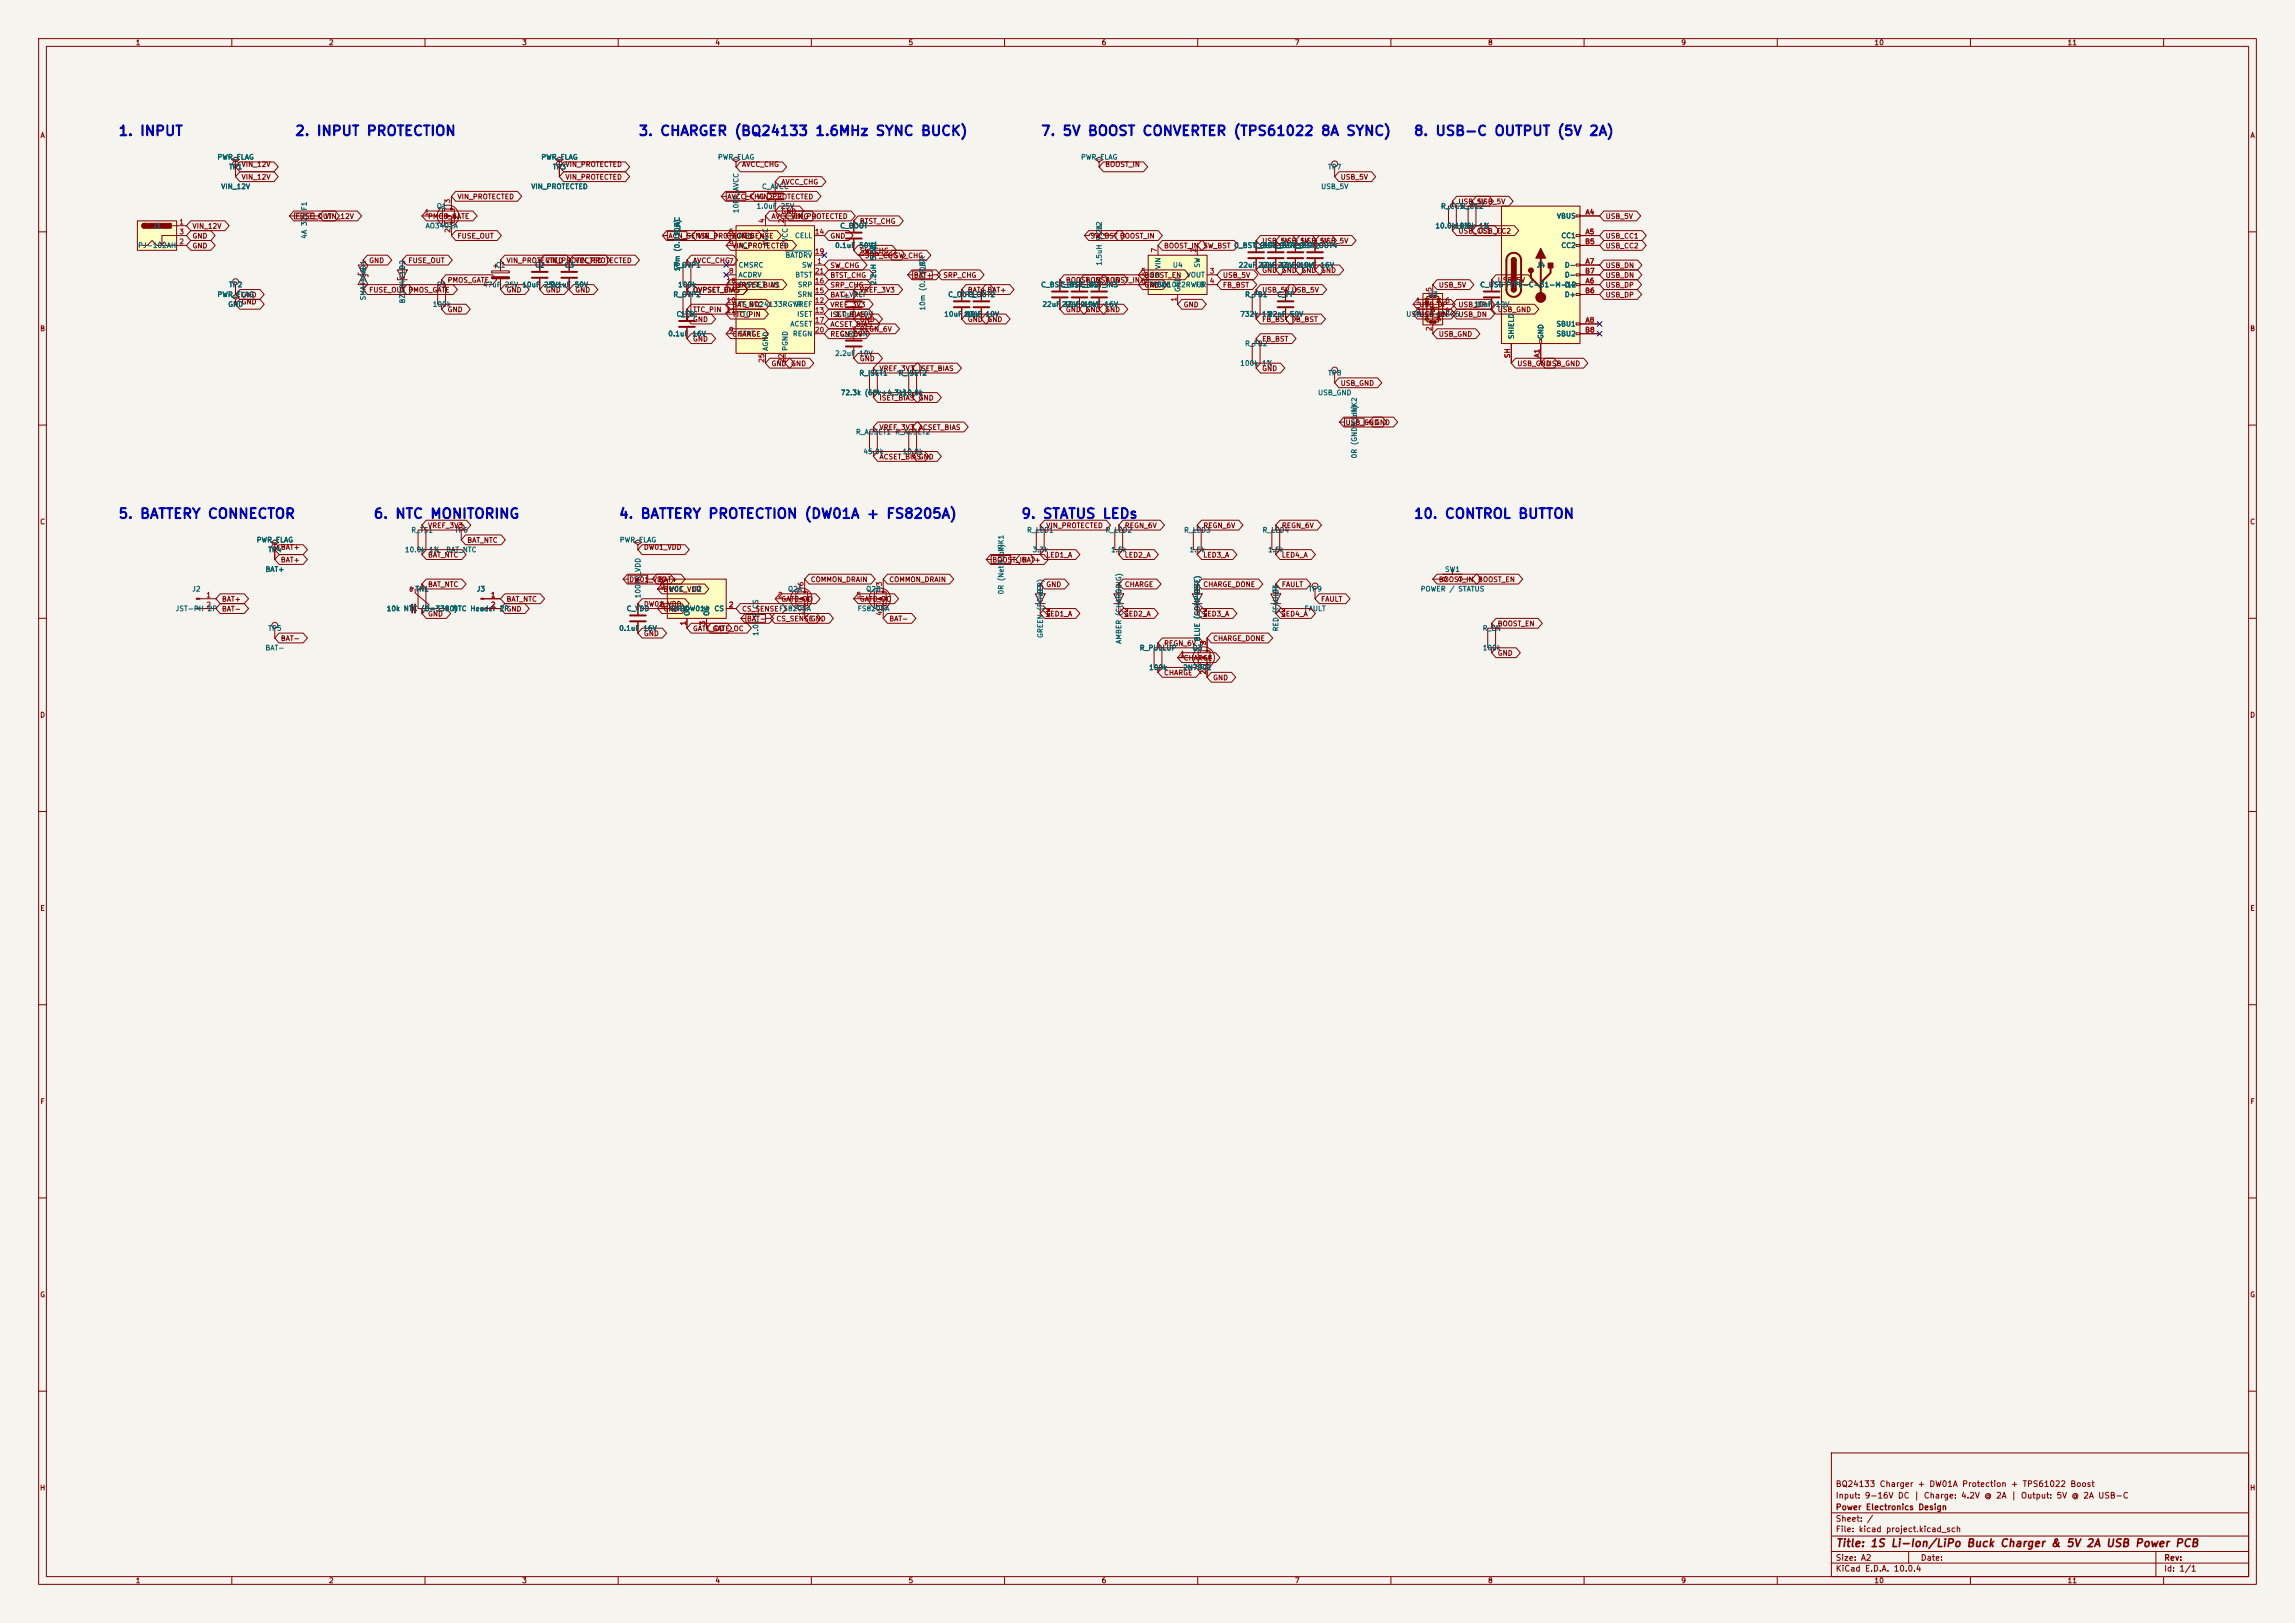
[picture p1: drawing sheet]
<svg xmlns="http://www.w3.org/2000/svg" width="594mm" height="420mm" viewBox="0 0 594 420" stroke-linecap="round" stroke-linejoin="round" font-family="sans-serif">
<defs><g id="words">
<g font-size="2.5" fill="#0000c2">
<text x="30.5" y="35.8">1. INPUT</text>
<text x="76.2" y="35.8">2. INPUT PROTECTION</text>
<text x="165.1" y="35.8">3. CHARGER (BQ24133 1.6MHz SYNC BUCK)</text>
<text x="269.2" y="35.8">7. 5V BOOST CONVERTER (TPS61022 8A SYNC)</text>
<text x="365.8" y="35.8">8. USB-C OUTPUT (5V 2A)</text>
<text x="30.5" y="134.8">5. BATTERY CONNECTOR</text>
<text x="96.5" y="134.8">6. NTC MONITORING</text>
<text x="160" y="134.8">4. BATTERY PROTECTION (DW01A + FS8205A)</text>
<text x="264.2" y="134.8">9. STATUS LEDs</text>
<text x="365.8" y="134.8">10. CONTROL BUTTON</text>
</g>
<text font-size="2" fill="#840000" x="475" y="400.8">Title: 1S Li-Ion/LiPo Buck Charger &amp; 5V 2A USB Power PCB</text>
<g font-size="1.5" fill="#840000">
<text x="475" y="388.1">Input: 9-16V DC | Charge: 4.2V @ 2A | Output: 5V @ 2A USB-C</text>
<text x="475" y="385.1">BQ24133 Charger + DW01A Protection + TPS61022 Boost</text>
<text x="475" y="394.1">Sheet: /</text>
<text x="475" y="391.1">Power Electronics Design</text>
<text x="475" y="396.8">File: kicad project.kicad_sch</text>
<text x="475" y="407">KiCad E.D.A. 10.0.4</text>
<text x="475" y="404.2">Size: A2</text>
<text x="497" y="404.2">Date:</text>
<text x="560" y="404.2">Rev:</text>
<text x="560" y="407">Id: 1/1</text>
</g>
<g font-size="1.3" fill="#840000">
<text x="35" y="12">1</text>
<text x="85" y="12">2</text>
<text x="135" y="12">3</text>
<text x="185" y="12">4</text>
<text x="235" y="12">5</text>
<text x="285" y="12">6</text>
<text x="335" y="12">7</text>
<text x="385" y="12">8</text>
<text x="435" y="12">9</text>
<text x="485" y="12">10</text>
<text x="535" y="12">11</text>
<text x="10.3" y="36">A</text>
<text x="582.3" y="36">A</text>
<text x="62.4" y="43.5">VIN_12V</text>
<text x="62.4" y="46.8">VIN_12V</text>
<text x="146.2" y="43.5">VIN_PROTECTED</text>
<text x="146.2" y="46.8">VIN_PROTECTED</text>
<text x="191.9" y="43.5">AVCC_CHG</text>
<text x="285.9" y="43.5">BOOST_IN</text>
<text x="346.9" y="46.8">USB_5V</text>
<text x="118.3" y="51.9">VIN_PROTECTED</text>
<text x="188.1" y="51.9">AVCC_CHG</text>
<text x="195.7" y="51.9">VIN_PROTECTED</text>
<text x="202.1" y="48.1">AVCC_CHG</text>
<text x="377.3" y="53.1">USB_5V</text>
<text x="382.4" y="53.1">USB_5V</text>
<text x="49.7" y="59.5">VIN_12V</text>
<text x="76.4" y="56.9">FUSE_OUT</text>
<text x="84" y="56.9">VIN_12V</text>
<text x="110.6" y="56.9">PMOS_GATE</text>
<text x="199.5" y="56.9">AVCC_CHG</text>
<text x="202.1" y="55.7">GND</text>
<text x="204.6" y="56.9">VIN_PROTECTED</text>
<text x="222.4" y="58.2">BTST_CHG</text>
<text x="415.4" y="56.9">USB_5V</text>
<text x="49.7" y="64.6">GND</text>
<text x="49.7" y="62">GND</text>
<text x="118.3" y="62">FUSE_OUT</text>
<text x="172.9" y="62">ACN_SENSE</text>
<text x="180.5" y="62">VIN_PROTECTED</text>
<text x="189.4" y="62">ACN_SENSE</text>
<text x="189.4" y="64.6">VIN_PROTECTED</text>
<text x="214.8" y="62">GND</text>
<text x="222.4" y="65.8">SW_CHG</text>
<text x="282.1" y="62">SW_BST BOOST_IN</text>
<text x="301.1" y="64.6">BOOST_IN</text>
<text x="311.3" y="64.6">SW_BST C_BST_OUT1</text>
<text x="326.5" y="63.3">USB_5V</text>
<text x="331.6" y="63.3">USB_5V</text>
<text x="336.7" y="63.3">USB_5V</text>
<text x="341.8" y="63.3">USB_5V</text>
<text x="377.3" y="60.8">USB_CC1</text>
<text x="382.4" y="60.8">USB_CC2</text>
<text x="415.4" y="64.6">USB_CC2</text>
<text x="415.4" y="62">USB_CC1</text>
<text x="95.4" y="68.4">GND</text>
<text x="105.6" y="68.4">FUSE_OUT</text>
<text x="131" y="68.4">VIN_PROTECTED</text>
<text x="141.1" y="68.4">VIN_PROTECTED</text>
<text x="148.7" y="68.4">VIN_PROTECTED</text>
<text x="179.2" y="68.4">AVCC_CHG7</text>
<text x="214.8" y="69.6">SW_CHG</text>
<text x="223.7" y="67.1">SRP_CHG</text>
<text x="231.3" y="67.1">SW_CHG</text>
<text x="326.5" y="70.9">GND</text>
<text x="331.6" y="70.9">GND</text>
<text x="336.7" y="70.9">GND</text>
<text x="341.8" y="70.9">GND</text>
<text x="415.4" y="69.6">USB_DN</text>
<text x="62.4" y="77.3">GND</text>
<text x="95.4" y="76">FUSE_OUT PMOS_GATE</text>
<text x="115.7" y="73.5">PMOS_GATE</text>
<text x="131" y="76">GND</text>
<text x="141.1" y="76">GND</text>
<text x="148.7" y="76">GND</text>
<text x="179.2" y="76">OVPSET_BIAS</text>
<text x="189.4" y="74.7">OVPSET_BIAS</text>
<text x="214.8" y="77.3">BAT+</text>
<text x="214.8" y="74.7">SRP_CHG</text>
<text x="214.8" y="72.2">BTST_CHG</text>
<text x="222.4" y="76">VREF_3V3</text>
<text x="236.4" y="72.2">BAT+</text>
<text x="244" y="72.2">SRP_CHG</text>
<text x="250.3" y="76">BAT+BAT+</text>
<text x="275.7" y="73.5">BOOST_IN</text>
<text x="280.8" y="73.5">BOOST_IN</text>
<text x="285.9" y="73.5">BOOST_IN6</text>
<text x="296.1" y="72.2">BOOST_EN</text>
<text x="296.1" y="74.7">GND</text>
<text x="316.4" y="72.2">USB_5V</text>
<text x="316.4" y="74.7">FB_BST</text>
<text x="326.5" y="76">USB_5V USB_5V</text>
<text x="372.3" y="74.7">USB_5V</text>
<text x="387.5" y="73.5">USB_5V</text>
<text x="415.4" y="77.3">USB_DP</text>
<text x="415.4" y="72.2">USB_DN</text>
<text x="415.4" y="74.7">USB_DP</text>
<text x="62.4" y="79.1">GND</text>
<text x="115.7" y="81.1">GND</text>
<text x="179.2" y="83.6">GND</text>
<text x="179.2" y="81.1">TTC_PIN</text>
<text x="189.4" y="79.8">BAT_NTC</text>
<text x="189.4" y="82.3">TTC_PIN</text>
<text x="214.8" y="82.3">ISET_BIAS</text>
<text x="214.8" y="79.8">VREF_3V3</text>
<text x="222.4" y="83.6">GND</text>
<text x="250.3" y="83.6">GND</text>
<text x="255.4" y="83.6">GND</text>
<text x="275.7" y="81.1">GND</text>
<text x="280.8" y="81.1">GND</text>
<text x="285.9" y="81.1">GND</text>
<text x="306.2" y="79.8">GND</text>
<text x="326.5" y="83.6">FB_BST FB_BST</text>
<text x="367.2" y="79.8">USB_DP</text>
<text x="367.2" y="82.3">USB_DN</text>
<text x="377.3" y="79.8">USB_DP</text>
<text x="387.5" y="81.1">USB_GND</text>
<text x="10.3" y="86">B</text>
<text x="179.2" y="88.7">GND</text>
<text x="189.4" y="87.4">CHARGE</text>
<text x="214.8" y="84.9">ACSET_BIAS</text>
<text x="214.8" y="87.4">REGN_6V</text>
<text x="222.4" y="86.2">REGN_6V</text>
<text x="326.5" y="88.7">FB_BST</text>
<text x="372.3" y="87.4">USB_GND</text>
<text x="582.3" y="86">B</text>
<text x="199.5" y="95">GND</text>
<text x="204.6" y="95">GND</text>
<text x="222.4" y="93.8">GND</text>
<text x="392.6" y="95">USB_GND</text>
<text x="400.2" y="95">USB_GND</text>
<text x="227.5" y="96.3">VREF_3V3 ISET_BIAS</text>
<text x="326.5" y="96.3">GND</text>
<text x="346.9" y="100.1">USB_GND</text>
<text x="227.5" y="103.9">ISET_BIAS GND</text>
<text x="227.5" y="111.6">VREF_3V3 ACSET_BIAS</text>
<text x="348.1" y="110.3">USB_GND</text>
<text x="355.8" y="110.3">GND</text>
<text x="227.5" y="119.2">ACSET_BIAS</text>
<text x="237.6" y="119.2">GND</text>
<text x="10.3" y="136">C</text>
<text x="110.6" y="137">VREF_3V3</text>
<text x="270.7" y="137">VIN_PROTECTED</text>
<text x="291" y="137">REGN_6V</text>
<text x="311.3" y="137">REGN_6V</text>
<text x="331.6" y="137">REGN_6V</text>
<text x="582.3" y="136">C</text>
<text x="72.5" y="142.6">BAT+</text>
<text x="120.8" y="140.8">BAT_NTC</text>
<text x="166.5" y="142.6">DW01_VDD</text>
<text x="72.5" y="145.8">BAT+</text>
<text x="110.6" y="144.6">BAT_NTC</text>
<text x="256.7" y="145.8">BOOST_IN</text>
<text x="264.3" y="145.8">BAT+</text>
<text x="270.7" y="144.6">LED1_A</text>
<text x="291" y="144.6">LED2_A</text>
<text x="311.3" y="144.6">LED3_A</text>
<text x="331.6" y="144.6">LED4_A</text>
<text x="110.6" y="152.2">BAT_NTC</text>
<text x="162.7" y="150.9">DW01_VDD</text>
<text x="170.3" y="150.9">BAT+</text>
<text x="171.6" y="153.5">DW01_VDD</text>
<text x="209.7" y="150.9">COMMON_DRAIN</text>
<text x="230" y="150.9">COMMON_DRAIN</text>
<text x="270.7" y="152.2">GND</text>
<text x="291" y="152.2">CHARGE</text>
<text x="311.3" y="152.2">CHARGE_DONE</text>
<text x="331.6" y="152.2">FAULT</text>
<text x="372.3" y="150.9">BOOST_IN</text>
<text x="382.4" y="150.9">BOOST_EN</text>
<text x="57.3" y="156">BAT+</text>
<text x="57.3" y="158.5">BAT-</text>
<text x="110.6" y="159.8">GND</text>
<text x="131" y="156">BAT_NTC</text>
<text x="131" y="158.5">GND</text>
<text x="166.5" y="157.3">DW01_VDD</text>
<text x="171.6" y="158.5">GND</text>
<text x="191.9" y="158.5">CS_SENSEFS8205A</text>
<text x="193.2" y="161.1">BAT-</text>
<text x="200.8" y="161.1">CS_SENSE</text>
<text x="202.1" y="156">GATE_OD</text>
<text x="209.7" y="161.1">GND</text>
<text x="222.4" y="156">GATE_OC</text>
<text x="230" y="161.1">BAT-</text>
<text x="270.7" y="159.8">LED1_A</text>
<text x="291" y="159.8">LED2_A</text>
<text x="311.3" y="159.8">LED3_A</text>
<text x="331.6" y="159.8">LED4_A</text>
<text x="341.8" y="156">FAULT</text>
<text x="72.5" y="166.2">BAT-</text>
<text x="166.5" y="164.9">GND</text>
<text x="179.2" y="163.6">GATE_OD</text>
<text x="184.3" y="163.6">GATE_OC</text>
<text x="301.1" y="167.4">REGN_6V</text>
<text x="313.8" y="166.2">CHARGE_DONE</text>
<text x="387.5" y="162.4">BOOST_EN</text>
<text x="306.2" y="171.2">CHARGE</text>
<text x="387.5" y="170">GND</text>
<text x="301.1" y="175.1">CHARGE</text>
<text x="313.8" y="176.3">GND</text>
<text x="10.3" y="186">D</text>
<text x="582.3" y="186">D</text>
<text x="10.3" y="236">E</text>
<text x="582.3" y="236">E</text>
<text x="10.3" y="286">F</text>
<text x="582.3" y="286">F</text>
<text x="10.3" y="336">G</text>
<text x="582.3" y="336">G</text>
<text x="10.2" y="386">H</text>
<text x="582.2" y="386">H</text>
<text x="35" y="410">1</text>
<text x="85" y="410">2</text>
<text x="135" y="410">3</text>
<text x="185" y="410">4</text>
<text x="235" y="410">5</text>
<text x="285" y="410">6</text>
<text x="335" y="410">7</text>
<text x="385" y="410">8</text>
<text x="435" y="410">9</text>
<text x="485" y="410">10</text>
<text x="535" y="410">11</text>
</g>
<g font-size="1.3" fill="#006464">
<text x="56.1" y="41.6">PWR_FLAG</text>
<text x="140" y="41.6">PWR_FLAG</text>
<text x="185.7" y="41.6">PWR_FLAG</text>
<text x="279.7" y="41.6">PWR_FLAG</text>
<text x="59.1" y="44.2">TP1</text>
<text x="143" y="44.2">TP3</text>
<text x="343.6" y="44.2">TP7</text>
<text x="57.1" y="49.2">VIN_12V</text>
<text x="137.4" y="49.2">VIN_PROTECTED</text>
<text x="191.5" y="51.8" transform="rotate(-90 191.5 51.8)">R_AVCC</text>
<text x="197.1" y="49.2">C_AVCC</text>
<text x="341.8" y="49.2">USB_5V</text>
<text x="39.4" y="59.4">J1</text>
<text x="79.7" y="54.6" transform="rotate(-90 79.7 54.6)">F1</text>
<text x="110" y="59.4">AO3401A</text>
<text x="112.9" y="54.3">Q1</text>
<text x="191.5" y="55.3" transform="rotate(-90 191.5 55.3)">10R</text>
<text x="195.7" y="54.3">1.0uF 25V</text>
<text x="217.3" y="59.4">C_BOOT</text>
<text x="285.5" y="59.6" transform="rotate(-90 285.5 59.6)">L2</text>
<text x="371.4" y="59.4">10.0k10.0k 1%</text>
<text x="372.8" y="54.3">R_CC1</text>
<text x="377.6" y="59.4">1%</text>
<text x="377.9" y="54.3">R_CC2</text>
<text x="402.8" y="56.9">VBUS</text>
<text x="35.6" y="64.5">PJ-102AH</text>
<text x="79.7" y="61.9" transform="rotate(-90 79.7 61.9)">4A 32V</text>
<text x="176.2" y="60.8" transform="rotate(-90 176.2 60.8)">R_AC</text>
<text x="191" y="61.9">ACN</text>
<text x="191" y="64.5">ACP</text>
<text x="199.1" y="63.8" transform="rotate(-90 199.1 63.8)">AVCC</text>
<text x="204.2" y="64" transform="rotate(-90 204.2 64)">PVCC</text>
<text x="205.6" y="61.9">CELL</text>
<text x="216" y="64.5">0.1uF 50V</text>
<text x="227" y="64.7" transform="rotate(-90 227 64.7)">L1</text>
<text x="319.3" y="64.5">C_BST_OUT1</text>
<text x="324.4" y="64.5">C_BST_OUT2</text>
<text x="329.4" y="64.5">C_BST_OUT3</text>
<text x="334.5" y="64.5">C_BST_OUT4</text>
<text x="404" y="61.9">CC1</text>
<text x="404" y="64.5">CC2</text>
<text x="105.1" y="69.9" transform="rotate(-90 105.1 69.9)">D2</text>
<text x="128.2" y="69.6">C1</text>
<text x="138.4" y="69.6">C2</text>
<text x="146" y="69.6">C3</text>
<text x="174.1" y="69.6">R_OVP1</text>
<text x="176.2" y="70.3" transform="rotate(-90 176.2 70.3)">10m (0.010R)</text>
<text x="191" y="69.6">CMSRC</text>
<text x="203.2" y="67">BATDRV</text>
<text x="207.4" y="69.6">SW</text>
<text x="239.7" y="71" transform="rotate(-90 239.7 71)">R_SR</text>
<text x="285.5" y="68.9" transform="rotate(-90 285.5 68.9)">1.5uH 9.2A</text>
<text x="300.7" y="69.8" transform="rotate(-90 300.7 69.8)">VIN</text>
<text x="303.4" y="69.6">U4</text>
<text x="310.9" y="69.4" transform="rotate(-90 310.9 69.4)">SW</text>
<text x="320.5" y="69.6">22uF</text>
<text x="325.5" y="69.6">22uF</text>
<text x="326.1" y="69.6">10V</text>
<text x="330.6" y="69.6">22uF</text>
<text x="331.2" y="69.6">10V</text>
<text x="335.4" y="69.6">0.1uF 16V</text>
<text x="336.2" y="69.6">10V</text>
<text x="397.6" y="69.6">J4</text>
<text x="404.9" y="69.6">D-</text>
<text x="56.1" y="77.2">PWR_FLAG</text>
<text x="59.1" y="74.6">TP2</text>
<text x="95" y="77.9" transform="rotate(-90 95 77.9)">SMAJ16AD1</text>
<text x="113" y="74.6">R1</text>
<text x="124.9" y="74.6">47uF</text>
<text x="130.5" y="74.6">25V 10uF</text>
<text x="135" y="74.6">10uF</text>
<text x="140.7" y="74.6">25V</text>
<text x="142.4" y="74.6">0.1uF 50V</text>
<text x="174.1" y="77.2">R_OVP2</text>
<text x="175.4" y="74.6">100k</text>
<text x="191" y="72.1">ACDRV</text>
<text x="191" y="74.6">OVPSET</text>
<text x="199.3" y="74.6">U1</text>
<text x="205.7" y="72.1">BTST</text>
<text x="206.3" y="77.2">SRN</text>
<text x="206.4" y="74.6">SRP</text>
<text x="217.5" y="77.2">C_VREF</text>
<text x="227" y="74" transform="rotate(-90 227 74)">2.2uH 5.5A</text>
<text x="245.3" y="77.2">C_OUT1</text>
<text x="250.4" y="77.2">C_OUT2</text>
<text x="269.3" y="74.6">C_BST_IN1</text>
<text x="274.4" y="74.6">C_BST_IN2</text>
<text x="279.5" y="74.6">C_BST_IN3</text>
<text x="297.3" y="74.6">TPS61022RWUR</text>
<text x="297.7" y="72.1">EN</text>
<text x="297.7" y="74.6">MODE</text>
<text x="305.8" y="75.7" transform="rotate(-90 305.8 75.7)">GND</text>
<text x="307" y="72.1">VOUT</text>
<text x="309.4" y="74.6">FB</text>
<text x="322.1" y="77.2">R_FB1</text>
<text x="330.4" y="77.2">C_FF</text>
<text x="369.5" y="77.2">U3</text>
<text x="383" y="74.6">C_USB TYPE-C-31-M-12</text>
<text x="404.9" y="74.6">D+</text>
<text x="404.9" y="77.2">D+</text>
<text x="404.9" y="72.1">D-</text>
<text x="58.9" y="79.7">GND</text>
<text x="105.1" y="78.7" transform="rotate(-90 105.1 78.7)">BZX84C12</text>
<text x="111.9" y="79.7">100k</text>
<text x="175" y="82.3">C_TTC</text>
<text x="176" y="82.3">11k</text>
<text x="191" y="79.7">TS BQ24133RGYR</text>
<text x="191" y="82.3">TTC</text>
<text x="205.5" y="79.7">VREF</text>
<text x="206.2" y="82.3">ISET</text>
<text x="216" y="82.3">1.0uF 10V</text>
<text x="239.7" y="80.5" transform="rotate(-90 239.7 80.5)">10m (0.010R)</text>
<text x="244.3" y="82.3">10uF</text>
<text x="249.3" y="82.3">10uF</text>
<text x="249.9" y="82.3">10V</text>
<text x="255" y="82.3">10V</text>
<text x="269.7" y="79.7">22uF</text>
<text x="274.7" y="79.7">22uF</text>
<text x="275.3" y="79.7">10V</text>
<text x="279.5" y="79.7">0.1uF 16V</text>
<text x="280.4" y="79.7">10V</text>
<text x="320.9" y="82.3">732k 1%</text>
<text x="328.1" y="82.3">22pF</text>
<text x="333.7" y="82.3">50V</text>
<text x="363.8" y="82.3">USBLC6-2SC6USB_DN</text>
<text x="381.4" y="79.7">10uF</text>
<text x="387" y="79.7">10V</text>
<text x="172.8" y="87.3">0.1uF 16V</text>
<text x="191" y="87.3">STAT</text>
<text x="204.4" y="84.8">ACSET</text>
<text x="205.1" y="87.3">REGN</text>
<text x="217.2" y="87.3">C_REGN</text>
<text x="322.1" y="89.9">R_FB2</text>
<text x="392.1" y="87.9" transform="rotate(-90 392.1 87.9)">SHIELD</text>
<text x="399.8" y="87.9" transform="rotate(-90 399.8 87.9)">GND</text>
<text x="402.7" y="84.8">SBU1</text>
<text x="402.7" y="87.3">SBU2</text>
<text x="199.1" y="90.9" transform="rotate(-90 199.1 90.9)">AGND</text>
<text x="204.2" y="90.9" transform="rotate(-90 204.2 90.9)">PGND</text>
<text x="216" y="92.4">2.2uF 10V</text>
<text x="320.9" y="95">100k 1%</text>
<text x="222.3" y="97.5">R_ISET1</text>
<text x="232.4" y="97.5">R_ISET2</text>
<text x="343.6" y="97.5">TP8</text>
<text x="217.5" y="102.6">72.3k (68k+4.3k)</text>
<text x="233.5" y="102.6">10.0k</text>
<text x="341" y="102.6">USB_GND</text>
<text x="221.4" y="112.7">R_ACSET1 R_ACSET2</text>
<text x="351.5" y="109.6" transform="rotate(-90 351.5 109.6)">Link)</text>
<text x="223.3" y="117.8">45.0k</text>
<text x="233.5" y="117.8">10.0k</text>
<text x="351.5" y="118.8" transform="rotate(-90 351.5 118.8)">0R (GNDR_LINK2</text>
<text x="66.3" y="140.7">PWR_FLAG</text>
<text x="69.3" y="143.2">TP4</text>
<text x="104.7" y="143.2">10.0k 1%</text>
<text x="106.3" y="138.1">R_TS1</text>
<text x="115.3" y="143.2">BAT_NTC</text>
<text x="117.6" y="138.1">TP6</text>
<text x="160.3" y="140.7">PWR_FLAG</text>
<text x="265.7" y="138.1">R_LED1</text>
<text x="267.1" y="143.2">3.3k</text>
<text x="286" y="138.1">R_LED2</text>
<text x="287.4" y="143.2">1.5k</text>
<text x="306.3" y="138.1">R_LED3</text>
<text x="307.8" y="143.2">1.5k</text>
<text x="326.7" y="138.1">R_LED4</text>
<text x="328.1" y="143.2">1.5k</text>
<text x="68.6" y="148.3">BAT+</text>
<text x="260.1" y="145.5" transform="rotate(-90 260.1 145.5)">Link)</text>
<text x="373.9" y="148.3">SW1</text>
<text x="49.6" y="153.4">J2</text>
<text x="107.4" y="153.4">TH1</text>
<text x="123.3" y="153.4">J3</text>
<text x="166.1" y="155" transform="rotate(-90 166.1 155)">100RR_VDD</text>
<text x="173.2" y="153.4">VCC</text>
<text x="179" y="153.4">U2</text>
<text x="203.8" y="153.4">Q2A</text>
<text x="224.1" y="153.4">Q2B</text>
<text x="260.1" y="154" transform="rotate(-90 260.1 154)">0R (NetR_LINK1</text>
<text x="270.2" y="153.7" transform="rotate(-90 270.2 153.7)">D3</text>
<text x="290.5" y="153.7" transform="rotate(-90 290.5 153.7)">D4</text>
<text x="310.9" y="153.7" transform="rotate(-90 310.9 153.7)">D5</text>
<text x="331.2" y="153.7" transform="rotate(-90 331.2 153.7)">D6</text>
<text x="338.5" y="153.4">TP9</text>
<text x="367.6" y="153.4">POWER / STATUS</text>
<text x="45.3" y="158.5">JST-PH 2P</text>
<text x="100" y="158.5">10k NTC (B=3380)</text>
<text x="117.1" y="158.5">NTC Header 2P</text>
<text x="162.1" y="158.5">C_VDD</text>
<text x="173.2" y="158.5">GNDDW01A</text>
<text x="178.8" y="159.5" transform="rotate(-90 178.8 159.5)">OD</text>
<text x="183.9" y="159.5" transform="rotate(-90 183.9 159.5)">OC</text>
<text x="184.8" y="158.5">CS</text>
<text x="221.8" y="158.5">FS8205A</text>
<text x="337.5" y="158.5">FAULT</text>
<text x="69.3" y="163.5">TP5</text>
<text x="160.1" y="163.5">0.1uF 16V</text>
<text x="196.6" y="164.7" transform="rotate(-90 196.6 164.7)">1.0k R_CS</text>
<text x="270.2" y="165.2" transform="rotate(-90 270.2 165.2)">GREEN (POWER)</text>
<text x="290.5" y="166.7" transform="rotate(-90 290.5 166.7)">AMBER (CHARGING)</text>
<text x="310.9" y="166.1" transform="rotate(-90 310.9 166.1)">BLUE (COMPLETE)</text>
<text x="331.2" y="163.5" transform="rotate(-90 331.2 163.5)">RED (FAULT)</text>
<text x="383.6" y="163.5">R_EN</text>
<text x="68.6" y="168.6">BAT-</text>
<text x="294.9" y="168.6">R_PULLUP</text>
<text x="297.3" y="173.7">100k</text>
<text x="306.1" y="173.7">2N7002</text>
<text x="308.5" y="168.6">Q3</text>
<text x="383.7" y="168.6">100k</text>
</g>
<g font-size="1.3" fill="#a90000">
<text x="116.8" y="52.8" transform="rotate(-90 116.8 52.8)">3</text>
<text x="46.3" y="58.4">1</text>
<text x="109.8" y="55.9">1</text>
<text x="198.1" y="57.9" transform="rotate(-90 198.1 57.9)">4</text>
<text x="203.2" y="57.9" transform="rotate(-90 203.2 57.9)">2</text>
<text x="410.2" y="55.9">A4</text>
<text x="46.3" y="63.5">2</text>
<text x="46.3" y="60.9">3</text>
<text x="116.8" y="60.4" transform="rotate(-90 116.8 60.4)">2</text>
<text x="188.5" y="60.9">5</text>
<text x="188.5" y="63.5">6</text>
<text x="210.8" y="60.9">14</text>
<text x="299.7" y="65.5" transform="rotate(-90 299.7 65.5)">7</text>
<text x="309.9" y="65.5" transform="rotate(-90 309.9 65.5)">2</text>
<text x="410.1" y="63.5">B5</text>
<text x="410.2" y="60.9">A5</text>
<text x="188.5" y="71.1">8</text>
<text x="210.8" y="66">19</text>
<text x="210.8" y="71.1">21</text>
<text x="211.4" y="68.6">1</text>
<text x="295.2" y="71.1">5</text>
<text x="313" y="71.1">3</text>
<text x="410.1" y="71.1">B7</text>
<text x="410.2" y="68.6">A7</text>
<text x="187.9" y="73.6">18</text>
<text x="210.8" y="76.2">15</text>
<text x="210.8" y="73.6">16</text>
<text x="313" y="73.6">4</text>
<text x="370.8" y="75.6" transform="rotate(-90 370.8 75.6)">5</text>
<text x="410.1" y="76.2">B6</text>
<text x="410.2" y="73.6">A6</text>
<text x="187.9" y="78.7">10</text>
<text x="187.9" y="81.3">11</text>
<text x="210.8" y="78.7">12</text>
<text x="210.8" y="81.3">13</text>
<text x="210.8" y="83.8">17</text>
<text x="304.8" y="78.2" transform="rotate(-90 304.8 78.2)">1</text>
<text x="366.3" y="78.7">1</text>
<text x="366.3" y="81.3">3</text>
<text x="373.9" y="81.3">4</text>
<text x="373.9" y="78.7">6</text>
<text x="410.2" y="83.8">A8</text>
<text x="188.5" y="86.3">9</text>
<text x="210.8" y="86.3">20</text>
<text x="370.8" y="85.8" transform="rotate(-90 370.8 85.8)">2</text>
<text x="410.1" y="86.3">B8</text>
<text x="198.1" y="94" transform="rotate(-90 198.1 94)">25</text>
<text x="203.2" y="94" transform="rotate(-90 203.2 94)">22</text>
<text x="391.1" y="92.8" transform="rotate(-90 391.1 92.8)">SH</text>
<text x="398.8" y="92.7" transform="rotate(-90 398.8 92.7)">A1</text>
<text x="53.3" y="154.9">1</text>
<text x="126.9" y="154.9">1</text>
<text x="170.7" y="152.4">5</text>
<text x="201.2" y="154.9">2</text>
<text x="208.3" y="151.8" transform="rotate(-90 208.3 151.8)">6</text>
<text x="221.5" y="154.9">5</text>
<text x="228.6" y="151.8" transform="rotate(-90 228.6 151.8)">3</text>
<text x="53.3" y="157.5">2</text>
<text x="126.9" y="157.5">2</text>
<text x="170.7" y="157.5">6</text>
<text x="177.8" y="162" transform="rotate(-90 177.8 162)">1</text>
<text x="182.9" y="162" transform="rotate(-90 182.9 162)">3</text>
<text x="188.5" y="157.5">2</text>
<text x="208.3" y="159.5" transform="rotate(-90 208.3 159.5)">1</text>
<text x="228.6" y="159.5" transform="rotate(-90 228.6 159.5)">4</text>
<text x="312.4" y="167.1" transform="rotate(-90 312.4 167.1)">3</text>
<text x="305.4" y="170.2">1</text>
<text x="312.4" y="174.7" transform="rotate(-90 312.4 174.7)">2</text>
</g>
</g></defs>
<path d="M0 0h594v420h-594z" fill="#f5f4ef" stroke="#f5f4ef" stroke-width=".26"/>
<g fill="none" stroke="#840000" stroke-width=".26">
<path d="M10 10h574v400h-574zM12 12h570v396h-570zM60 10v2M110 10v2M160 10v2M210 10v2M260 10v2M310 10v2M360 10v2M410 10v2M460 10v2M510 10v2"/>
<path d="M560 10v2M380 53.3h2v5.1h-2zM381 52.1v1.2M381 58.4v1.3M10 60h2M61 73.7v2.5M582 60h2M10 110h2M582 110h2M10 160h2M582 160h2M10 210h2"/>
<path d="M582 210h2M10 260h2M582 260h2M10 310h2M582 310h2M10 360h2M474 376h108v32h-108zM582 360h2M474 397.5h108M474 391.5h108M60 408v2M110 408v2"/>
<path d="M160 408v2M210 408v2M260 408v2M310 408v2M360 408v2M410 408v2M460 408v2M474 404.5h108M474 401.5h108M494 401.5v3M510 408v2M558 401.5v6.5"/>
<path d="M560 408v2"/>
<circle cx="61" cy="72.9" r=".76"/>
</g>
<path d="M172.7 149.9h15.3v10.1h-15.3z" fill="#ffffc2"/>
<g fill="none" stroke="#840000" stroke-width=".26">
<path d="M61 41.9l1-.6-1-.7-1.1 .7 1.1 .6v1.3M61 43.2h.1M61 43.2v2.5M74.9 55.9h7.6M76.2 55.1h5.1v1.5h-5.1zM109.2 55.9h5.4M114.6 54v3.8M115.1 54.1h2.5v3.6h-2.5M115.1 55.9h1.7v5.1M115.1 53.6v1M115.1 55.4v1M115.1 57.2v1"/>
<path d="M116.8 50.8v3.3M117.2 55.6h.8l-.4 .7zM118.1 56.1l-1 .3M144.8 41.9l1-.6-1-.7-1 .7 1 .6v1.3M144.8 43.2h.1M144.8 43.2v2.5M221 57.2v2.7M61 77.5l1-.7-1-.6-1.1 .6 1.1 .7v1.2M61 78.7h.1M92.7 68.6h2.5l-2.5 5.1h2.5zM92.7 70.6v.5h2.5v.5M94 67.3v7.6"/>
<path d="M113.3 73.7h2v5h-2zM114.3 72.4v1.3M114.3 78.7v1.3M127.3 70.1h4.5v.5h-4.5zM127.8 68.8h1M128.3 68.3v1M129.5 67.3v2.8M129.5 72.1v2.8M139.7 67.3v2.8M139.7 72.1v2.8M147.3 67.3v2.8M147.3 72.1v2.8"/>
<path d="M221 62v2.8M222.2 66h1.3l.2-.4 .5-.2 .4 .2 .2 .4 .2-.4 .4-.2 .5 .2 .2 .4 .1-.4 .5-.2 .4 .2 .2 .4 .2-.4 .5-.2 .4 .2 .2 .4h1.3M234.9 71.1h1.3M236.2 70.1h5.1v2h-5.1zM241.3 71.1h1.3M335.3 62.2v2.8M335.3 67.1v2.8M177.8 80v2.8M177.8 84.8v2.8M268.2 137.2h2.1v5h-2.1zM269.2 135.9v1.3M288.5 137.2h2.1v5h-2.1z"/>
<path d="M289.6 135.9v1.3M308.9 137.2h2v5h-2zM309.9 135.9v1.3M51.7 157.5h4.2M51.7 154.9h4.2M71.1 141l1-.7-1-.6-1 .6 1 .7v1.2M71.1 142.2h.1M71.1 142.2v2.6M107.1 152.1l-.6 .3-.3-.1v-.3l.3-.1 .2 .2-.2 .9h-.2l-.3-.5M107.4 152.4v1l3.6 3.1v1M108.2 152.4h2v5.1h-2zM109.2 151.1v1.3"/>
<path d="M109.2 157.5v1.3M170.2 157.5h2.5M170.2 152.4h2.5M172.7 149.9h15.3v10.1h-15.3zM188 157.5h2.5M255.3 144.8h1.2M256.5 143.8h5.1v2h-5.1zM261.6 144.8h1.3M268 153.7h2.5l-1.3 2.5zM268 156.2h2.5M269.2 142.2v1.3M269.2 151.1v7.7"/>
<path d="M270 158l1.5 1.5v-.7v.7h-.7M270 156.7l1.5 1.5v-.7v.7h-.7M288.3 153.7h2.5l-1.2 2.5zM288.3 156.2h2.5M289.6 142.2v1.3M289.6 151.1v7.7M290.3 158l1.5 1.5v-.7v.7h-.7M290.3 156.7l1.5 1.5v-.7v.7h-.7M308.6 153.7h2.5l-1.2 2.5zM308.6 156.2h2.5M309.9 142.2v1.3M309.9 151.1v7.7"/>
<path d="M310.6 158l1.6 1.5v-.7v.7h-.8M310.6 156.7l1.6 1.5v-.7v.7h-.8M71.1 162.6v2.5M177.8 160v2.6M182.9 160v2.6M298.7 167.6h2v5.1h-2zM299.7 166.4v1.2M299.7 172.7v1.3M304.8 170.2h5.3M310.1 168.3v3.8M310.6 168.4h2.6v3.6h-2.6M310.6 170.2h1.8v5.1"/>
<path d="M310.6 167.9v1M310.6 169.7v1M310.6 171.5v1M312.4 165.1v3.3M312.8 169.8h.8M313.2 169.8l.4 .6h-.8z"/>
<circle cx="61" cy="42.4" r=".76"/>
<circle cx="116" cy="55.9" r="2.79"/>
<circle cx="144.8" cy="42.4" r=".76"/>
<circle cx="71.1" cy="141.5" r=".76"/>
<circle cx="71.1" cy="161.8" r=".76"/>
<circle cx="311.5" cy="170.2" r="2.79"/>
</g>
<path d="M137.7 70.4h4M137.7 71.9h4M145.3 70.4h4.1M145.3 71.9h4.1M218.9 60.2h4.1M218.9 61.7h4.1M333.2 65.3h4.1M333.2 66.8h4.1M175.8 83.1h4M175.8 84.6h4" fill="none" stroke="#840000" stroke-width=".51"/>
<g fill="#840000" stroke="#840000" stroke-width=".26">
<path d="M115.6 55.5l1 .4-1 .4z"/>
<path d="M310.9 170.2l1-.4v.8z"/>
<path d="M50.8 154.8h.9v.3h-.9z"/>
<path d="M50.8 157.4h.9v.2h-.9z"/>
<path d="M106.7 156.3l.2 .8h-.5l.3-.8v2.3z"/>
<path d="M107.4 156.3v2.3l-.2-.7h.5l-.3 .7z"/>
<path d="M127.3 71.6h4.5v.5h-4.5z"/>
<circle cx="116.8" cy="54.1" r=".25"/>
<circle cx="116.8" cy="57.7" r=".25"/>
<circle cx="312.4" cy="168.4" r=".25"/>
<circle cx="312.4" cy="172" r=".25"/>
</g>
<path d="M35.6 57.2h10.1v7.6h-10.1z" fill="#ffffc2"/>
<g fill="none" stroke="#840000" stroke-width=".26">
<path d="M35.6 57.2h10.1v7.6h-10.1zM37.3 57.8l-.4 .2-.2 .4 .2 .5 .4 .2M44.4 58.4h3.9M172.7 59.9h5.1v2.1h-5.1zM186.7 50.8h1.3M188 49.8h5v2h-5zM193 50.8h1.3M284.5 41.9l1-.6-1-.7-1 .7 1 .6v1.3M284.5 43.2h.1M345.4 43.2v2.5M36.8 63.5h1.3l1.3-1.3 1.2 1.3h7.7M42.5 62.6l-.6 .6"/>
<path d="M48.3 61h-6.4v2.2l-.6-.6M102.9 71.9v.5h2.5M102.9 69.9h2.5l-1.3 2.5zM104.1 67.3v7.6M171.4 61h1.3M176.8 76.2h2v5.1h-2zM177.8 61h1.3M177.8 74.9v1.3M340.4 62.2v2.8M340.4 67.1v2.8M177.8 81.3v1.3M108.2 137.2h2v5h-2z"/>
<path d="M109.2 135.9v1.3M119.4 137.2v2.5M109.2 142.2v1.3M221 154.9h5.3M226.3 153v3.8M226.8 153.2h2.6v3.5h-2.6M226.8 154.9h1.8v5.1M226.8 152.7v1M226.8 154.4v1M226.8 156.2v1M228.6 149.9v3.3M229 154.6h.7"/>
<path d="M229.4 154.6l.3 .6h-.7z"/>
<circle cx="345.4" cy="42.4" r=".76"/>
<circle cx="119.4" cy="136.4" r=".76"/>
<circle cx="227.7" cy="154.9" r="2.79"/>
</g>
<g fill="#840000" stroke="#840000" stroke-width=".26">
<path d="M36.9 58l.4-.2v1.3l-.6-.5z"/>
<path d="M37.3 57.8h7v1.3h-7z"/>
<path d="M227.1 154.9l1-.3v.7z"/>
<circle cx="228.6" cy="153.2" r=".25"/>
<circle cx="228.6" cy="156.7" r=".25"/>
</g>
<path d="M338.3 65.3h4.1M338.3 66.8h4.1" fill="none" stroke="#840000" stroke-width=".51"/>
<path d="M297.2 66h15.2v10.2h-15.2z" fill="#ffffc2"/>
<g fill="none" stroke="#840000" stroke-width=".26">
<path d="M190.5 41.9l1-.6-1-.7-1 .7 1 .6v1.3M190.5 43.2h.1M200.7 47v2.8M200.7 51.8v2.8M176.8 68.6h2v5.1h-2zM177.8 67.3v1.3M177.8 73.7v1.2M248.9 74.9v2.8M248.9 79.8v2.8M254 74.9v2.8M254 79.8v2.8M274.3 72.4v2.8"/>
<path d="M274.3 77.2v2.8M279.4 72.4v2.8M279.4 77.2v2.8M280.7 61h1.2l.2-.5 .5-.2 .4 .2 .2 .5 .2-.5 .4-.2 .5 .2 .2 .5 .2-.5 .4-.2 .5 .2 .1 .5 .2-.5 .5-.2 .4 .2 .2 .5h1.3M284.5 72.4v2.8M284.5 77.2v2.8M294.6 71.1h2.6M294.6 73.7h2.6M297.2 66h15.2v10.2h-15.2zM299.7 63.5v2.5M304.8 76.2v2.5M309.9 63.5v2.5"/>
<path d="M312.4 71.1h2.6M312.4 73.7h2.6M324.1 76.2h2v5.1h-2zM325.1 62.2v2.8M325.1 67.1v2.8M325.1 74.9v1.3M330.2 62.2v2.8M330.2 67.1v2.8M332.7 74.9v2.8M332.7 79.8v2.8M225 96.5h2.1v5.1h-2.1zM226.1 95.3v1.2"/>
<path d="M235.2 96.5h2v5.1h-2zM236.2 95.3v1.2M324.1 88.9h2v5.1h-2zM325.1 81.3v1.3M325.1 87.6v1.3M325.1 94v1.3M225 111.8h2.1v5h-2.1zM226.1 101.6v1.3M226.1 110.5v1.3M226.1 116.8v1.3M235.2 111.8h2v5h-2zM236.2 101.6v1.3"/>
<path d="M236.2 110.5v1.3M236.2 116.8v1.3M329.2 137.2h2v5h-2zM330.2 135.9v1.3M125.3 154.9h4.2M125.3 157.5h4.2M161.3 149.9h1.3M162.6 148.8h5v2.1h-5zM165.1 141l1-.7-1-.6-1 .6 1 .7v1.2M165.1 142.2h.1M165.1 156.2v2.8M167.6 149.9h1.3"/>
<path d="M193 159h5.1v2h-5.1zM328.9 153.7h2.6l-1.3 2.5zM328.9 156.2h2.6M330.2 142.2v1.3M330.2 151.1v7.7M331 158l1.5 1.5v-.7v.7h-.8M331 156.7l1.5 1.5v-.7v.7h-.8M370.8 149.9h2.6M373.4 148.6h5.1M375.9 146.8v1.8M378.5 149.9h2.5M165.1 161v2.8"/>
<path d="M191.8 160h1.2M198.1 160h1.3M385.1 162.6h2v5h-2zM386.1 161.3v1.3M386.1 167.6v1.3"/>
<circle cx="373.9" cy="149.9" r=".51"/>
<circle cx="378" cy="149.9" r=".51"/>
</g>
<g fill="none" stroke="#840000" stroke-width=".51">
<path d="M198.6 50h4.1M198.6 51.6h4.1M246.9 78h4.1M246.9 79.5h4.1M252 78h4M252 79.5h4M272.3 75.4h4.1M272.3 77h4.1M277.4 75.4h4M277.4 77h4M282.4 75.4h4.1M282.4 77h4.1"/>
<path d="M323.1 65.3h4.1M323.1 66.8h4.1M328.2 65.3h4M328.2 66.8h4M330.7 78h4.1M330.7 79.5h4.1M163.1 159.3h4M163.1 160.8h4"/>
</g>
<g fill="#840000" stroke="#840000" stroke-width=".26">
<path d="M124.5 154.8h.8v.3h-.8z"/>
<path d="M124.5 157.4h.8v.2h-.8z"/>
</g>
<path d="M190.5 58.4h20.3v33h-20.3z" fill="#ffffc2"/>
<g fill="none" stroke="#840000" stroke-width=".26">
<path d="M190.5 58.4h20.3v33h-20.3zM198.1 55.9v2.5M203.2 55.9v2.5M188 68.6h2.5M188 61h2.5M188 63.5h2.5M188 71.1h2.5M188 78.7h2.5M188 73.7h2.5M210.8 68.6h2.6M210.8 61h2.6M210.8 71.1h2.6"/>
<path d="M210.8 78.7h2.6M210.8 76.2h2.6M210.8 73.7h2.6M210.8 66h2.6M188 86.4h2.5M188 81.3h2.5M198.1 91.4v2.6M203.2 91.4v2.6M210.8 86.4h2.6M210.8 81.3h2.6M210.8 83.8h2.6M345.4 96.5v2.6"/>
<path d="M346.7 109.2h1.3M348 108.2h5.1v2h-5.1zM353.1 109.2h1.2M340.4 152.4v2.5"/>
<circle cx="345.4" cy="95.8" r=".76"/>
<circle cx="340.4" cy="151.6" r=".76"/>
</g>
<path d="M203.3 64.9h6.7" fill="none" stroke="#006464" stroke-width=".26"/>
<path d="M368.3 75.9h5.1v8.2h-5.1z" fill="#ffffc2"/>
<g fill="#840000" stroke="#840000" stroke-width=".51">
<circle cx="369.3" cy="78.7" r=".25"/>
<circle cx="370.3" cy="76.7" r=".25"/>
<circle cx="370.3" cy="83.3" r=".25"/>
<circle cx="371.3" cy="76.7" r=".25"/>
<circle cx="371.3" cy="83.3" r=".25"/>
<circle cx="372.4" cy="81.3" r=".25"/>
</g>
<g fill="none" stroke="#840000" stroke-width=".26">
<path d="M365.8 78.7h10.1M368.3 75.9h5.1v8.2h-5.1zM368.8 77.2h1M369.3 77.2l.5 1h-1zM370.3 76.7h-1v6.6h1M370.8 73.7v2.5l-.5 .5h1l-.5 .5v5.6l-.5 .5h1l-.5 .5v2.6M370.8 79.5l.5 1h-1zM371.3 79.5h-1v.4M371.3 76.7h1.1v6.6h-1.1M371.9 77.2h1M372.4 77.2l.5 1h-1zM386.1 72.4v2.8"/>
<path d="M386.1 77.2v2.8M365.8 81.3h10.1M368.8 81.8h1M369.3 81.8l.5 1h-1zM371.9 81.8h1M372.4 81.8l.5 1h-1z"/>
</g>
<path d="M384 75.4h4.1M384 77h4.1" fill="none" stroke="#840000" stroke-width=".51"/>
<path d="M388.6 53.3h20.3v35.6h-20.3z" fill="#ffffc2"/>
<g fill="none" stroke="#840000" stroke-width=".26">
<path d="M49.4 57.1h8.8l1.1 1.3-1.1 1.3h-8.8l-1.1-1.3zM49.4 59.7h5.2l1.1 1.3-1.1 1.2h-5.2l-1.1-1.2zM61 43.2h.1M61 43.2v2.5M62.1 41.9h8.8l1.1 1.3-1.1 1.3h-8.8l-1.1-1.3zM62.1 44.4h8.8l1.1 1.3-1.1 1.3h-8.8l-1.1-1.3zM76 54.6h10.7l1.2 1.3-1.2 1.3h-10.7l-1.1-1.3zM83.7 54.6h8.8l1.1 1.3-1.1 1.3h-8.8l-1.2-1.3zM110.3 54.6h12.1l1.1 1.3-1.1 1.3h-12.1l-1.1-1.3zM118 59.7h10.7l1.1 1.3-1.1 1.2h-10.7l-1.2-1.2zM118 49.5h15.9l1.1 1.3-1.1 1.3h-15.9l-1.2-1.3zM144.8 43.2h.1"/>
<path d="M144.8 43.2v2.5M145.9 41.9h16l1.1 1.3-1.1 1.3h-16l-1.1-1.3zM145.9 44.4h16l1.1 1.3-1.1 1.3h-16l-1.1-1.3zM172.6 59.7h12l1.1 1.3-1.1 1.2h-12l-1.2-1.2zM180.2 59.7h16l1.1 1.3-1.1 1.2h-16l-1.1-1.2zM187.8 49.5h10.9l1.1 1.3-1.1 1.3h-10.9l-1.1-1.3zM189.1 59.7h12l1.1 1.3-1.1 1.2h-12l-1.1-1.2zM191.6 41.9h10.9l1.1 1.3-1.1 1.3h-10.9l-1.1-1.3zM195.4 49.5h16l1.1 1.3-1.1 1.3h-16l-1.1-1.3zM199.2 54.6h10.9l1.1 1.3-1.1 1.3h-10.9l-1.1-1.3zM201.8 45.7h10.9l1.1 1.3-1.1 1.3h-10.9l-1.1-1.3zM201.8 53.3h5.2l1.1 1.3-1.1 1.3h-5.2l-1.1-1.3z"/>
<path d="M204.3 54.6h16l1.1 1.3-1.1 1.3h-16l-1.1-1.3zM214.5 59.7h5.2l1.1 1.3-1.1 1.2h-5.2l-1.1-1.2zM221 57.2v2.7M222.1 55.9h10.6l1.1 1.3-1.1 1.2h-10.6l-1.1-1.2zM281.8 59.7h8.4l1.1 1.3-1.1 1.2h-8.4l-1.1-1.2zM285.6 41.9h10.3l1.1 1.3-1.1 1.3h-10.3l-1.1-1.3zM289.4 59.7h10.3l1.2 1.3-1.2 1.2h-10.3l-1.1-1.2zM346.6 44.4h8.4l1.1 1.3-1.1 1.3h-8.4l-1.2-1.3zM374.9 53.3h2v5.1h-2zM375.9 52.1v1.2M375.9 58.4v1.3M377 58.4h9.9l1.1 1.3-1.1 1.3h-9.9l-1.1-1.3z"/>
<path d="M377 50.8h8.4l1.2 1.3-1.2 1.2h-8.4l-1.1-1.2zM381 52.1v1.2M381 58.4v1.3M382.1 50.8h8.4l1.1 1.3-1.1 1.2h-8.4l-1.1-1.2zM382.1 58.4h9.9l1.1 1.3-1.1 1.3h-9.9l-1.1-1.3zM388.6 53.3h20.3v35.6h-20.3zM407.9 55.6h1v.5h-1zM408.9 55.9h5.1M415.1 54.6h8.4l1.2 1.3-1.2 1.3h-8.4l-1.1-1.3zM415.1 59.7h9.9l1.1 1.3-1.1 1.2h-9.9l-1.1-1.2zM49.4 62.2h5.2l1.1 1.3-1.1 1.3h-5.2l-1.1-1.3zM61 78.7h.1"/>
<path d="M61 73.7v2.5M62.1 74.9h5.2l1.1 1.3-1.1 1.3h-5.2l-1.1-1.3zM62.1 77.5h5.2l1.1 1.2-1.1 1.3h-5.2l-1.1-1.3zM95.1 66h5.2l1.1 1.3-1.1 1.3h-5.2l-1.1-1.3zM95.1 73.7h10.7l1.1 1.2-1.1 1.3h-10.7l-1.1-1.3zM105.3 66h10.7l1.1 1.3-1.1 1.3h-10.7l-1.2-1.3zM105.3 73.7h12l1.1 1.2-1.1 1.3h-12l-1.2-1.3zM115.4 71.1h12l1.2 1.3-1.2 1.3h-12l-1.1-1.3zM115.4 78.7h5.2l1.1 1.3-1.1 1.3h-5.2l-1.1-1.3zM130.7 66h15.9l1.1 1.3-1.1 1.3h-15.9l-1.2-1.3zM130.7 73.7h5.2l1.1 1.2-1.1 1.3h-5.2l-1.2-1.3zM139.7 67.3v2.8"/>
<path d="M139.7 72.1v2.8M140.8 73.7h5.2l1.1 1.2-1.1 1.3h-5.2l-1.1-1.3zM140.8 66h16l1.1 1.3-1.1 1.3h-16l-1.1-1.3zM147.3 67.3v2.8M147.3 72.1v2.8M148.4 73.7h5.2l1.1 1.2-1.1 1.3h-5.2l-1.1-1.3zM148.4 66h16l1.1 1.3-1.1 1.3h-16l-1.1-1.3zM171.4 61h1.3M177.8 61h1.3M177.8 67.3v1.3M177.8 73.7v2.5M178.9 78.7h8.7l1.1 1.3-1.1 1.3h-8.7l-1.1-1.3z"/>
<path d="M178.9 66h10.9l1.1 1.3-1.1 1.3h-10.9l-1.1-1.3zM178.9 73.7h13.5l1.1 1.2-1.1 1.3h-13.5l-1.1-1.3zM189.1 62.2h15.9l1.2 1.3-1.2 1.3h-15.9l-1.1-1.3zM189.1 72.4h13.5l1.1 1.3-1.1 1.2h-13.5l-1.1-1.2zM189.1 77.5h9.2l1.1 1.2-1.1 1.3h-9.2l-1.1-1.3zM214.5 77.5h10.4l1.1 1.2-1.1 1.3h-10.4l-1.1-1.3zM214.5 74.9h6.2l1.1 1.3-1.1 1.3h-6.2l-1.1-1.3zM214.5 67.3h8.8l1.1 1.3-1.1 1.3h-8.8l-1.1-1.3zM214.5 72.4h9.9l1.1 1.3-1.1 1.2h-9.9l-1.1-1.2zM214.5 69.8h10.6l1.1 1.3-1.1 1.3h-10.6l-1.1-1.3zM221 62v2.8M221 74.9v2.8"/>
<path d="M221 79.8v2.8M222.1 73.7h10.4l1.1 1.2-1.1 1.3h-10.4l-1.1-1.3zM222.1 63.5h8.8l1.1 1.3-1.1 1.2h-8.8l-1.1-1.2zM222.2 66h1.3M223.4 64.8h9.9l1.1 1.2-1.1 1.3h-9.9l-1.2-1.3zM228.6 66h1.3M231 64.8h8.8l1.1 1.2-1.1 1.3h-8.8l-1.1-1.3zM236.1 69.8h6.2l1.1 1.3-1.1 1.3h-6.2l-1.2-1.3zM243.7 69.8h9.9l1.1 1.3-1.1 1.3h-9.9l-1.1-1.3zM248.9 74.9v2.8M248.9 79.8v2.8M250 73.7h6.3l1.1 1.2-1.1 1.3h-6.3l-1.1-1.3z"/>
<path d="M254 74.9v2.8M254 79.8v2.8M255.1 73.7h6.2l1.2 1.2-1.2 1.3h-6.2l-1.1-1.3zM274.3 72.4v2.8M274.3 77.2v2.8M275.4 71.1h10.4l1.1 1.3-1.1 1.3h-10.4l-1.1-1.3zM275.4 78.7h5.2l1.1 1.3-1.1 1.3h-5.2l-1.1-1.3zM279.4 72.4v2.8M279.4 77.2v2.8M280.5 71.1h10.4l1.1 1.3-1.1 1.3h-10.4l-1.1-1.3zM280.5 78.7h5.2l1.1 1.3-1.1 1.3h-5.2l-1.1-1.3zM284.5 72.4v2.8"/>
<path d="M284.5 77.2v2.8M285.6 71.1h10.3l1.1 1.3-1.1 1.3h-10.3l-1.1-1.3zM285.6 78.7h5.2l1.1 1.3-1.1 1.3h-5.2l-1.1-1.3zM295.8 69.8h10.8l1.2 1.3-1.2 1.3h-10.8l-1.2-1.3zM295.8 72.4h5.2l1.1 1.3-1.1 1.2h-5.2l-1.2-1.2zM300.8 62.2h10.4l1.1 1.3-1.1 1.3h-10.4l-1.1-1.3zM305.9 77.5h5.2l1.1 1.2-1.1 1.3h-5.2l-1.1-1.3zM311 62.2h8.4l1.1 1.3-1.1 1.3h-8.4l-1.1-1.3zM316.1 69.8h8.4l1.1 1.3-1.1 1.3h-8.4l-1.1-1.3zM316.1 72.4h8.1l1.1 1.3-1.1 1.2h-8.1l-1.1-1.2zM325.1 62.2v2.8M325.1 67.1v2.8"/>
<path d="M325.1 74.9v1.3M326.2 61h8.4l1.2 1.2-1.2 1.3h-8.4l-1.1-1.3zM326.2 73.7h8.4l1.2 1.2-1.2 1.3h-8.4l-1.1-1.3zM326.2 68.6h5.2l1.1 1.3-1.1 1.2h-5.2l-1.1-1.2zM330.2 62.2v2.8M330.2 67.1v2.8M331.3 68.6h5.2l1.1 1.3-1.1 1.2h-5.2l-1.1-1.2zM331.3 61h8.4l1.1 1.2-1.1 1.3h-8.4l-1.1-1.3zM332.7 74.9v2.8M332.7 79.8v2.8M333.9 73.7h8.4l1.1 1.2-1.1 1.3h-8.4l-1.2-1.3zM335.3 62.2v2.8"/>
<path d="M335.3 67.1v2.8M336.4 68.6h5.2l1.1 1.3-1.1 1.2h-5.2l-1.1-1.2zM336.4 61h8.4l1.1 1.2-1.1 1.3h-8.4l-1.1-1.3zM340.4 62.2v2.8M340.4 67.1v2.8M341.5 61h8.4l1.1 1.2-1.1 1.3h-8.4l-1.1-1.3zM341.5 68.6h5.2l1.1 1.3-1.1 1.2h-5.2l-1.1-1.2zM366.9 77.5h8.6l1.1 1.2-1.1 1.3h-8.6l-1.1-1.3zM372 72.4h8.4l1.1 1.3-1.1 1.2h-8.4l-1.2-1.2zM377 77.5h8.7l1.1 1.2-1.1 1.3h-8.7l-1.1-1.3zM386.1 72.4v2.8M386.1 77.2v2.8"/>
<path d="M387.2 78.7h10l1.1 1.3-1.1 1.3h-10l-1.1-1.3zM387.2 71.1h8.4l1.1 1.3-1.1 1.3h-8.4l-1.1-1.3zM391.2 67.3l.1-.4 .5-.2 .4 .2 .2 .4M391.2 74.9l.1 .5 .5 .2 .4-.2 .2-.5M407.9 60.7h1v.5h-1zM407.9 63.2h1v.6h-1zM407.9 68.3h1v.5h-1zM407.9 70.9h1v.5h-1zM407.9 73.4h1v.5h-1zM407.9 75.9h1v.6h-1zM408.9 61h5.1M408.9 73.7h5.1"/>
<path d="M408.9 68.6h5.1M408.9 63.5h5.1M408.9 76.2h5.1M408.9 71.1h5.1M415.1 62.2h9.9l1.1 1.3-1.1 1.3h-9.9l-1.1-1.3zM415.1 74.9h8.7l1.1 1.3-1.1 1.3h-8.7l-1.1-1.3zM415.1 69.8h8.7l1.2 1.3-1.2 1.3h-8.7l-1.1-1.3zM415.1 72.4h8.7l1.1 1.3-1.1 1.2h-8.7l-1.1-1.2zM415.1 67.3h8.7l1.2 1.3-1.2 1.3h-8.7l-1.1-1.3zM177.8 80v2.8M177.8 84.8v2.8M178.9 81.3h5.2l1.1 1.3-1.1 1.2h-5.2l-1.1-1.2z"/>
<path d="M178.9 86.4h5.2l1.1 1.2-1.1 1.3h-5.2l-1.1-1.3zM189.1 85.1h8.7l1.1 1.3-1.1 1.2h-8.7l-1.1-1.2zM189.1 80h8.7l1.1 1.3-1.1 1.3h-8.7l-1.1-1.3zM199.2 92.7h5.2l1.1 1.3-1.1 1.3h-5.2l-1.1-1.3zM204.3 92.7h5.2l1.1 1.3-1.1 1.3h-5.2l-1.1-1.3zM214.5 80h10.4l1.1 1.3-1.1 1.3h-10.4l-1.1-1.3zM214.5 82.5h12.1l1.1 1.3-1.1 1.3h-12.1l-1.1-1.3zM214.5 85.1h9.6l1.1 1.3-1.1 1.2h-9.6l-1.1-1.2zM221 85.1v2.8M221 89.9v2.8M222.1 83.8h9.6l1.1 1.3-1.1 1.3h-9.6l-1.1-1.3zM222.1 81.3h5.2l1.1 1.3-1.1 1.2h-5.2l-1.1-1.2z"/>
<path d="M222.1 91.4h5.2l1.1 1.3-1.1 1.3h-5.2l-1.1-1.3zM226.1 95.3v1.2M227.2 94h10.4l1.1 1.3-1.1 1.2h-10.4l-1.1-1.2zM236.2 95.3v1.2M237.3 94h10.4l1.1 1.3-1.1 1.2h-10.4l-1.1-1.2zM250 81.3h5.2l1.1 1.3-1.1 1.2h-5.2l-1.1-1.2zM255.1 81.3h5.2l1.1 1.3-1.1 1.2h-5.2l-1.1-1.2zM325.1 81.3v1.3M326.2 94h5.2l1.1 1.3-1.1 1.2h-5.2l-1.1-1.2zM326.2 81.3h8.1l1.1 1.3-1.1 1.2h-8.1l-1.1-1.2zM326.2 86.4h8.1l1.1 1.2-1.1 1.3h-8.1l-1.1-1.3zM333.9 81.3h8.1l1.1 1.3-1.1 1.2h-8.1l-1.2-1.2z"/>
<path d="M346.6 97.8h9.9l1.1 1.3-1.1 1.2h-9.9l-1.2-1.2zM366.9 80h8.7l1.1 1.3-1.1 1.3h-8.7l-1.1-1.3zM372 85.1h9.9l1.1 1.3-1.1 1.2h-9.9l-1.2-1.2zM377 80h8.7l1.2 1.3-1.2 1.3h-8.7l-1.1-1.3zM391.2 88.9v5.1M392.3 92.7h10l1.1 1.3-1.1 1.3h-10l-1.1-1.3zM398.5 87.9h.5v1h-.5zM398.8 88.9v5.1M399.9 92.7h10l1.1 1.3-1.1 1.3h-10l-1.1-1.3zM407.9 83.6h1v.5h-1zM407.9 86.1h1v.5h-1zM408.9 83.8h5.1"/>
<path d="M408.9 86.4h5.1M226.1 101.6v1.3M227.2 101.6h10.4l1.1 1.3-1.1 1.2h-10.4l-1.1-1.2zM227.2 109.2h10.4l1.1 1.3-1.1 1.3h-10.4l-1.1-1.3zM227.2 116.8h12.1l1.1 1.3-1.1 1.3h-12.1l-1.1-1.3zM236.2 101.6v1.3M237.3 116.8h5.2l1.1 1.3-1.1 1.3h-5.2l-1.1-1.3zM237.3 109.2h12.2l1.1 1.3-1.1 1.3h-12.2l-1.1-1.3zM237.3 101.6h5.2l1.1 1.3-1.1 1.2h-5.2l-1.1-1.2zM347.8 107.9h10l1.1 1.3-1.1 1.3h-10l-1.1-1.3zM355.4 107.9h5.2l1.2 1.3-1.2 1.3h-5.2l-1.1-1.3zM110.3 134.6h10.4l1.1 1.3-1.1 1.3h-10.4l-1.1-1.3z"/>
<path d="M120.5 138.4h9.2l1.1 1.3-1.1 1.3h-9.2l-1.1-1.3zM270.4 134.6h15.9l1.1 1.3-1.1 1.3h-15.9l-1.2-1.3zM290.7 134.6h9.6l1.1 1.3-1.1 1.3h-9.6l-1.1-1.3zM311 134.6h9.6l1.1 1.3-1.1 1.3h-9.6l-1.1-1.3zM331.3 134.6h9.6l1.1 1.3-1.1 1.3h-9.6l-1.1-1.3zM57 153.7h6.2l1.1 1.2-1.1 1.3h-6.2l-1.1-1.3zM57 156.2h6.2l1.1 1.3-1.1 1.3h-6.2l-1.1-1.3zM71.1 142.2h.1M71.1 142.2v2.6M72.2 141h6.3l1.1 1.2-1.1 1.3h-6.3l-1.1-1.3zM72.2 143.5h6.3l1.1 1.3-1.1 1.3h-6.3l-1.1-1.3zM109.2 151.1v1.3"/>
<path d="M109.2 157.5v1.3M110.3 157.5h5.2l1.1 1.3-1.1 1.2h-5.2l-1.1-1.2zM110.3 149.9h9.2l1.1 1.2-1.1 1.3h-9.2l-1.1-1.3zM110.3 142.2h9.2l1.1 1.3-1.1 1.3h-9.2l-1.1-1.3zM125.7 154.9h3.8M125.7 157.5h3.8M130.7 153.7h9.1l1.2 1.2-1.2 1.3h-9.1l-1.2-1.3zM130.7 156.2h5.2l1.1 1.3-1.1 1.3h-5.2l-1.2-1.3zM162.4 148.6h11.1l1.1 1.3-1.1 1.2h-11.1l-1.1-1.2zM165.1 156.2v2.8M166.2 154.9h11.1l1.1 1.3-1.1 1.3h-11.1l-1.1-1.3zM166.2 141h11.1l1.1 1.2-1.1 1.3h-11.1l-1.1-1.3z"/>
<path d="M170 148.6h6.3l1.1 1.3-1.1 1.2h-6.3l-1.1-1.2zM170.2 157.5h2.5M170.2 152.4h2.5M171.3 151.1h11.1l1.1 1.3-1.1 1.3h-11.1l-1.1-1.3zM171.3 156.2h5.2l1.1 1.3-1.1 1.3h-5.2l-1.1-1.3zM188 157.5h2.5M191.6 156.2h10.8l1.2 1.3-1.2 1.3h-10.8l-1.1-1.3zM192.9 158.7h6.2l1.1 1.3-1.1 1.3h-6.2l-1.1-1.3zM200.5 158.7h10.8l1.1 1.3-1.1 1.3h-10.8l-1.1-1.3zM200.7 154.9h5.3M201.8 153.7h9.3l1.2 1.2-1.2 1.3h-9.3l-1.1-1.3zM206 153v3.8"/>
<path d="M206.5 153.2h2.5v3.5h-2.5M206.5 154.9h1.8v5.1M206.5 152.7v1M206.5 154.4v1M206.5 156.2v1M208.3 149.9v3.3M208.7 154.6h.7M209 154.6l.4 .6h-.7zM209.4 158.7h5.2l1.1 1.3-1.1 1.3h-5.2l-1.1-1.3zM209.4 148.6h16l1.1 1.3-1.1 1.2h-16l-1.1-1.2zM222.1 153.7h9.4l1.1 1.2-1.1 1.3h-9.4l-1.1-1.3zM229.7 148.6h16l1.2 1.3-1.2 1.2h-16l-1.1-1.2z"/>
<path d="M229.7 158.7h6.2l1.2 1.3-1.2 1.3h-6.2l-1.1-1.3zM256.4 143.5h10.3l1.1 1.3-1.1 1.3h-10.3l-1.1-1.3zM264 143.5h6.2l1.1 1.3-1.1 1.3h-6.2l-1.1-1.3zM270.4 157.5h8l1.1 1.3-1.1 1.2h-8l-1.2-1.2zM270.4 149.9h5.2l1.1 1.2-1.1 1.3h-5.2l-1.2-1.3zM270.4 142.2h8l1.1 1.3-1.1 1.3h-8l-1.2-1.3zM290.7 142.2h8l1.1 1.3-1.1 1.3h-8l-1.1-1.3zM290.7 149.9h8.7l1.1 1.2-1.1 1.3h-8.7l-1.1-1.3zM290.7 157.5h8l1.1 1.3-1.1 1.2h-8l-1.1-1.2zM309.9 151.1v2.6M309.9 156.2v2.6M311 142.2h8l1.1 1.3-1.1 1.3h-8l-1.1-1.3z"/>
<path d="M311 149.9h14.8l1.1 1.2-1.1 1.3h-14.8l-1.1-1.3zM311 157.5h8l1.1 1.3-1.1 1.2h-8l-1.1-1.2zM331.3 149.9h6.8l1.2 1.2-1.2 1.3h-6.8l-1.1-1.3zM331.3 157.5h8.1l1.1 1.3-1.1 1.2h-8.1l-1.1-1.2zM331.3 142.2h8.1l1.1 1.3-1.1 1.3h-8.1l-1.1-1.3zM341.5 153.7h6.8l1.1 1.2-1.1 1.3h-6.8l-1.1-1.3zM372 148.6h10.3l1.1 1.3-1.1 1.2h-10.3l-1.2-1.2zM382.1 148.6h10.9l1.1 1.3-1.1 1.2h-10.9l-1.1-1.2zM72.2 163.8h6.3l1.1 1.3-1.1 1.3h-6.3l-1.1-1.3zM165.1 161v2.8M166.2 162.6h5.2l1.1 1.2-1.1 1.3h-5.2l-1.1-1.3zM177.8 160v2.6"/>
<path d="M178.9 161.3h9.4l1.1 1.3-1.1 1.2h-9.4l-1.1-1.2zM182.9 160v2.6M184 161.3h9.4l1.1 1.3-1.1 1.2h-9.4l-1.1-1.2zM299.7 166.4v1.2M299.7 172.7v1.3M300.8 165.1h9.7l1.1 1.3-1.1 1.2h-9.7l-1.1-1.2zM300.8 172.7h8.7l1.2 1.3-1.2 1.3h-8.7l-1.1-1.3zM304.8 170.2h2.5M305.9 168.9h8.7l1.1 1.3-1.1 1.3h-8.7l-1.1-1.3zM312.4 165.1v2.5M312.4 172.7v2.6M313.5 174h5.2l1.1 1.3-1.1 1.2h-5.2l-1.1-1.2z"/>
<path d="M313.5 163.8h14.8l1.1 1.3-1.1 1.3h-14.8l-1.1-1.3zM387.2 167.6h5.2l1.1 1.3-1.1 1.3h-5.2l-1.1-1.3zM387.2 160h10.9l1.1 1.3-1.1 1.3h-10.9l-1.1-1.3z"/>
<circle cx="207.4" cy="154.9" r="2.79"/>
</g>
<path d="M218.9 78h4.1M218.9 79.5h4.1M390.4 66a1.91 1.91 0 0 1 2.1-.4 1.91 1.91 0 0 1 1.2 1.7v7.6a1.91 1.91 0 0 1-1.9 1.9 1.91 1.91 0 0 1-1.9-1.9v-7.7zM396.2 70.6v1.3l2.6 2.5M398.8 66.8v10.2M401.3 69.3v1.3l-2.5 2.6M218.9 88.1h4.1M218.9 89.7h4.1" fill="none" stroke="#840000" stroke-width=".51"/>
<g fill="#840000" stroke="#840000" stroke-width=".26">
<path d="M391.2 67.3h1.2v7.6h-1.2z"/>
<path d="M391.3 66.9l.8-.2 .3 .6h-1.2z"/>
<path d="M391.2 74.9h1.2l-.2 .5-.4 .2-.5-.2z"/>
<path d="M398.8 64.3l1.2 2.5h-2.5z"/>
<path d="M400.7 68.1h1.3v1.2h-1.3z"/>
<path d="M206.8 154.9l1-.3v.7z"/>
<circle cx="396.2" cy="70" r=".63"/>
<circle cx="398.8" cy="77" r="1.27"/>
<circle cx="208.3" cy="153.2" r=".25"/>
<circle cx="208.3" cy="156.7" r=".25"/>
</g>
<path d="M187.4 68l1.2 1.2M187.4 70.5l1.2 1.2M188.6 68l-1.2 1.2M188.6 70.5l-1.2 1.2M212.8 65.4l1.2 1.2M214 65.4l-1.2 1.2M413.4 83.2l1.2 1.2M413.4 85.8l1.2 1.2M414.6 83.2l-1.2 1.2M414.6 85.8l-1.2 1.2" fill="none" stroke="#000084" stroke-width=".26"/>
<use href="#words"/>
</svg>
